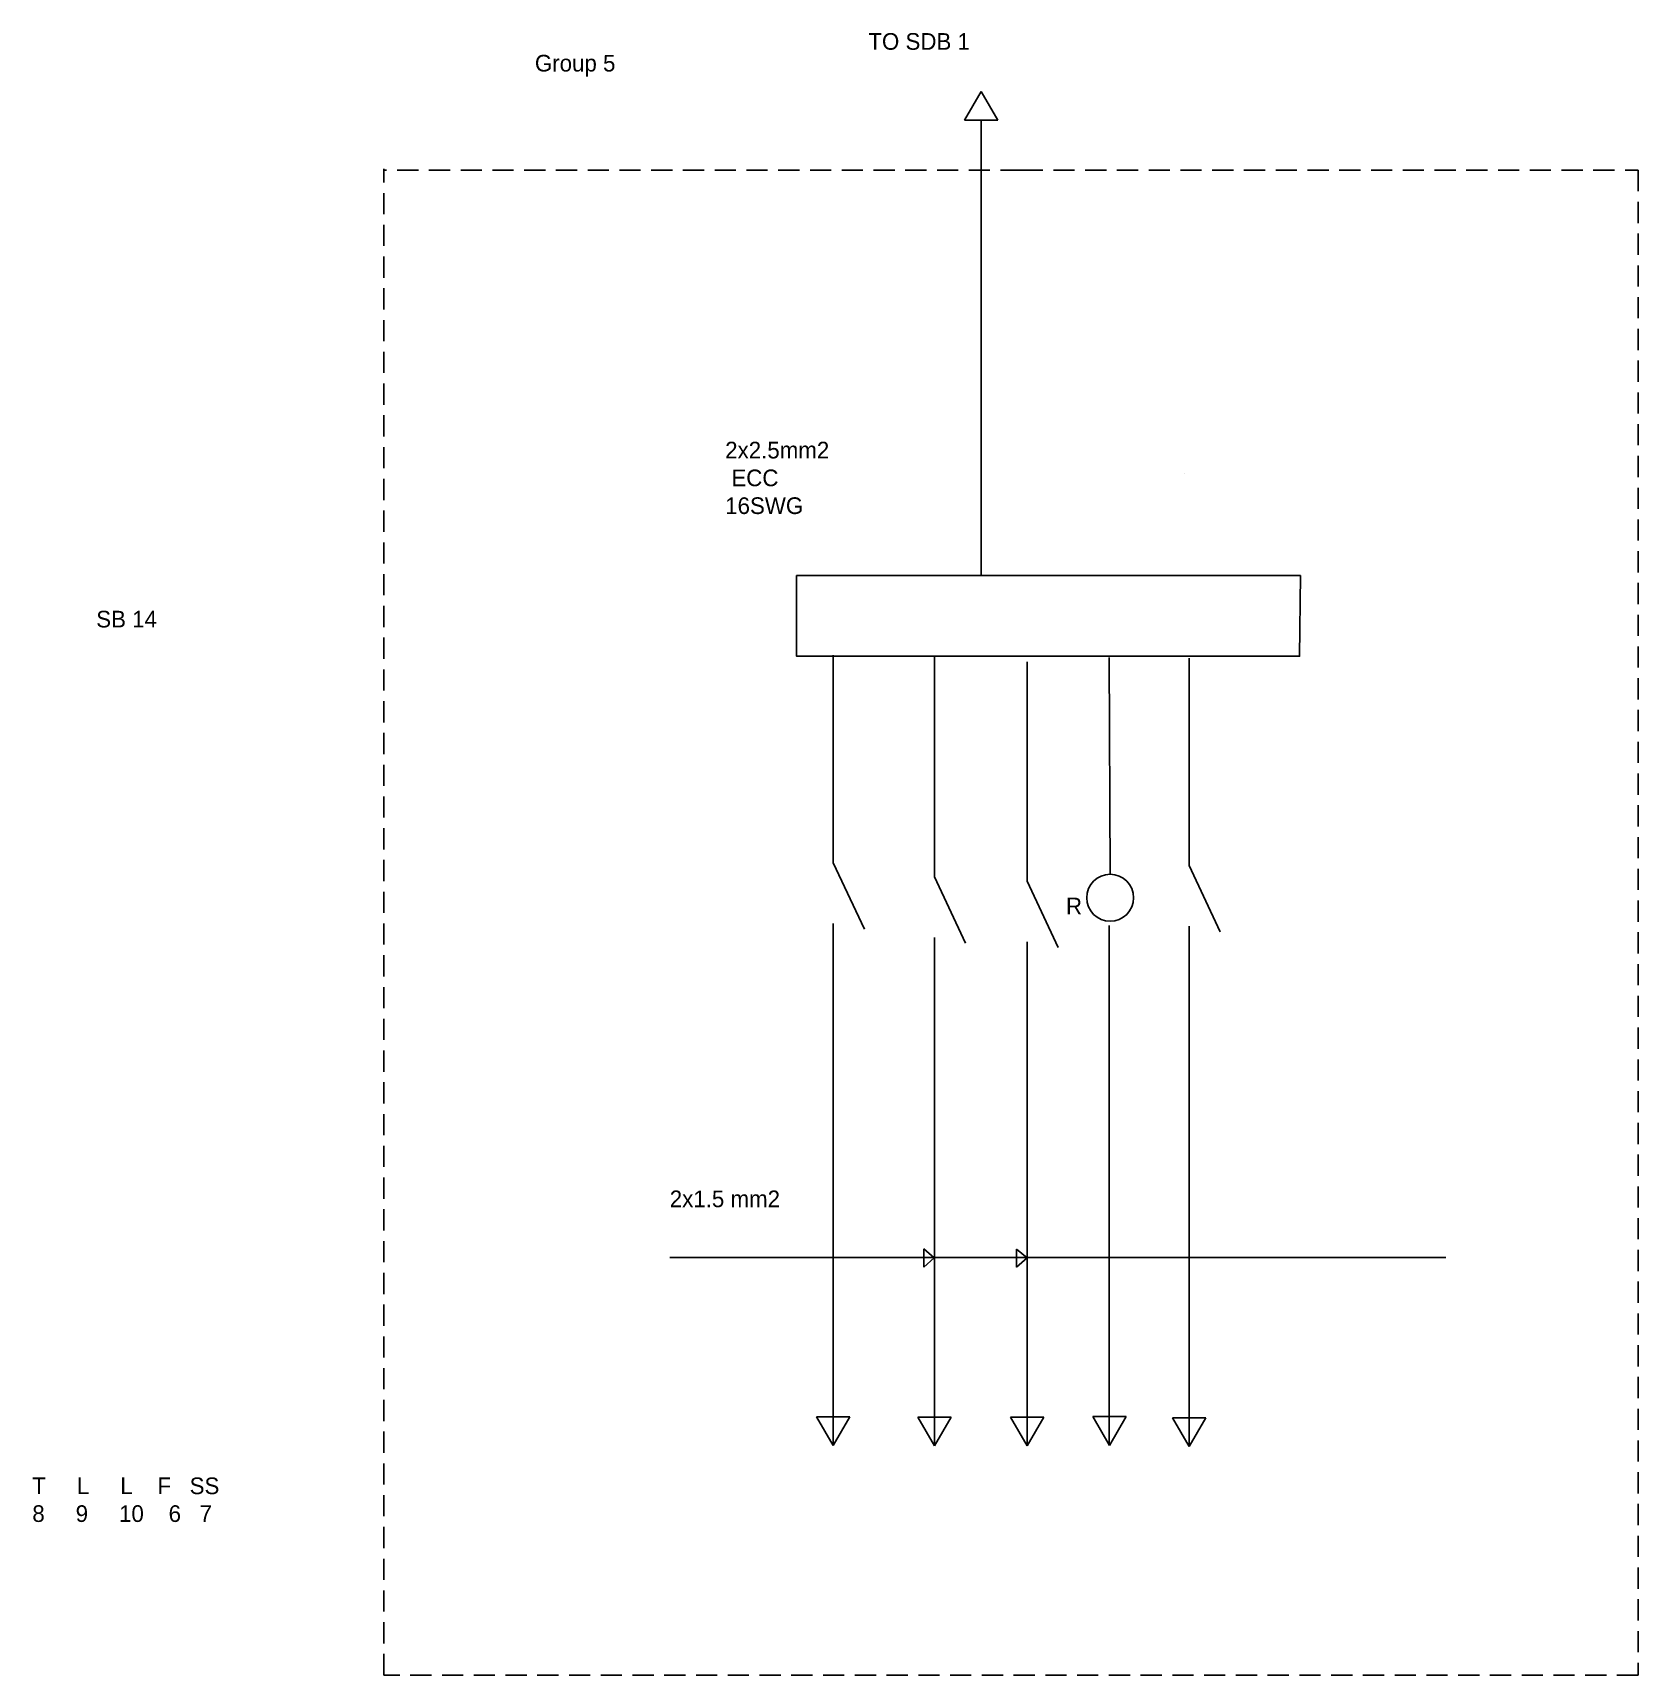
# Model space of a CAD drawing. Header units: inches. Extents: x 382 to 3589, y 252 to 2683.
# Drawn here: x 2206.9 to 2447.7, y 364.2 to 610.5 of the extents above; entities that cross this region are included whole.
import ezdxf

# ---------------------------------------------------------------- set-up
doc = ezdxf.new("R2010")
doc.units = ezdxf.units.IN
doc.linetypes.add('HIDDEN2', pattern=[4.7625, 3.175, -1.5875])

msp = doc.modelspace()

# ---------------------------------------------------------------- linework, layer by layer
for p, q in [((2346.69, 597.36), (2349.19, 601.69)), ((2349.19, 601.69), (2351.69, 597.36)), ((2351.69, 597.36), (2346.69, 597.36)), ((2349.19, 529.1), (2349.19, 597.36)), ((2379.67, 544.34), (2379.67, 544.34)), ((2326.99, 517.14), (2326.99, 486.03)), ((2342.18, 516.85), (2342.18, 483.93)), ((2356.05, 516.18), (2356.05, 483.26)), ((2368.39, 516.8), (2368.52, 484.3)), ((2380.37, 516.7), (2380.37, 485.6)), ((2326.99, 486.03), (2331.65, 476.09)), ((2380.37, 485.6), (2385.03, 475.65)), ((2342.18, 483.93), (2346.83, 473.99)), ((2356.05, 483.26), (2360.7, 473.32)), ((2326.99, 476.94), (2326.99, 428.95)), ((2368.39, 476.6), (2368.39, 428.61)), ((2380.37, 476.5), (2380.37, 428.51)), ((2342.18, 474.84), (2342.18, 426.85)), ((2356.05, 474.17), (2356.05, 426.17)), ((2326.99, 428.95), (2326.99, 398.66)), ((2368.39, 428.61), (2368.39, 398.66)), ((2302.47, 426.85), (2408.53, 426.85)), ((2342.14, 426.79), (2340.55, 428.13)), ((2340.55, 428.13), (2340.55, 425.38)), ((2340.55, 425.38), (2342.14, 426.79)), ((2342.18, 426.85), (2342.18, 398.66)), ((2356.05, 426.78), (2354.47, 428.11)), ((2354.47, 428.11), (2354.47, 425.37)), ((2354.47, 425.37), (2356.05, 426.78)), ((2356.05, 426.17), (2356.05, 398.66)), ((2380.37, 428.51), (2380.37, 401.84)), ((2408.53, 426.85), (2418.88, 426.85)), ((2324.48, 402.96), (2329.48, 402.96)), ((2326.98, 398.63), (2324.48, 402.96)), ((2329.48, 402.96), (2326.98, 398.63)), ((2339.68, 402.91), (2344.68, 402.91)), ((2342.18, 398.58), (2339.68, 402.91)), ((2344.68, 402.91), (2342.18, 398.58)), ((2353.55, 402.91), (2358.55, 402.91)), ((2356.05, 398.58), (2353.55, 402.91)), ((2358.55, 402.91), (2356.05, 398.58)), ((2365.9, 402.97), (2370.9, 402.97)), ((2368.4, 398.64), (2365.9, 402.97)), ((2370.9, 402.97), (2368.4, 398.64)), ((2377.88, 402.81), (2382.88, 402.81)), ((2380.38, 398.48), (2377.88, 402.81)), ((2380.37, 401.84), (2380.37, 398.51)), ((2382.88, 402.81), (2380.38, 398.48))]:
    msp.add_line(p, q)
at = {"linetype": 'HIDDEN2'}
for p, q in [((2259.57, 364.21), (2259.57, 590.07)), ((2355.25, 589.9), (2259.57, 589.9)), ((2355.25, 589.9), (2447.7, 589.9)), ((2447.7, 589.9), (2447.7, 364.21)), ((2447.7, 364.21), (2259.57, 364.21))]:
    msp.add_line(p, q, dxfattribs=at)
msp.add_lwpolyline([(2321.49, 529.1), (2397.06, 529.1), (2396.93, 516.99), (2321.49, 516.99)], close=True)
msp.add_circle((2368.52, 480.78), 3.52)

# ---------------------------------------------------------------- texts
at = {"char_height": 2.5, "attachment_point": 1}
for s, insert, width in [('TO SDB 1', (2332.25, 610.44), 80.3145), ('Group 5', (2282.24, 607.18), 34.7995), ('         2x2.5mm2\\P          ECC\\P         16SWG', (2302.42, 549.16), 49.2917), ('\\P\\P\\P\\P\\P                                                                                           SB 14', (2131.93, 544.65), 248.8227), ('\\P   R', (2359.1, 484.96), 18.2776), ('2x1.5 mm2 ^I', (2302.47, 436.88), 22.9248), ('\\P                                                                                       \\P                                                                                    \\P                                                                             T     L     L    F   SS\\P                                                                             8     9     10    6   7  \\P                                           ', (2135.35, 406.35), 287.711)]:
    msp.add_mtext(s, dxfattribs=dict(at, insert=insert, width=width))

doc.saveas('drawing.dxf')
